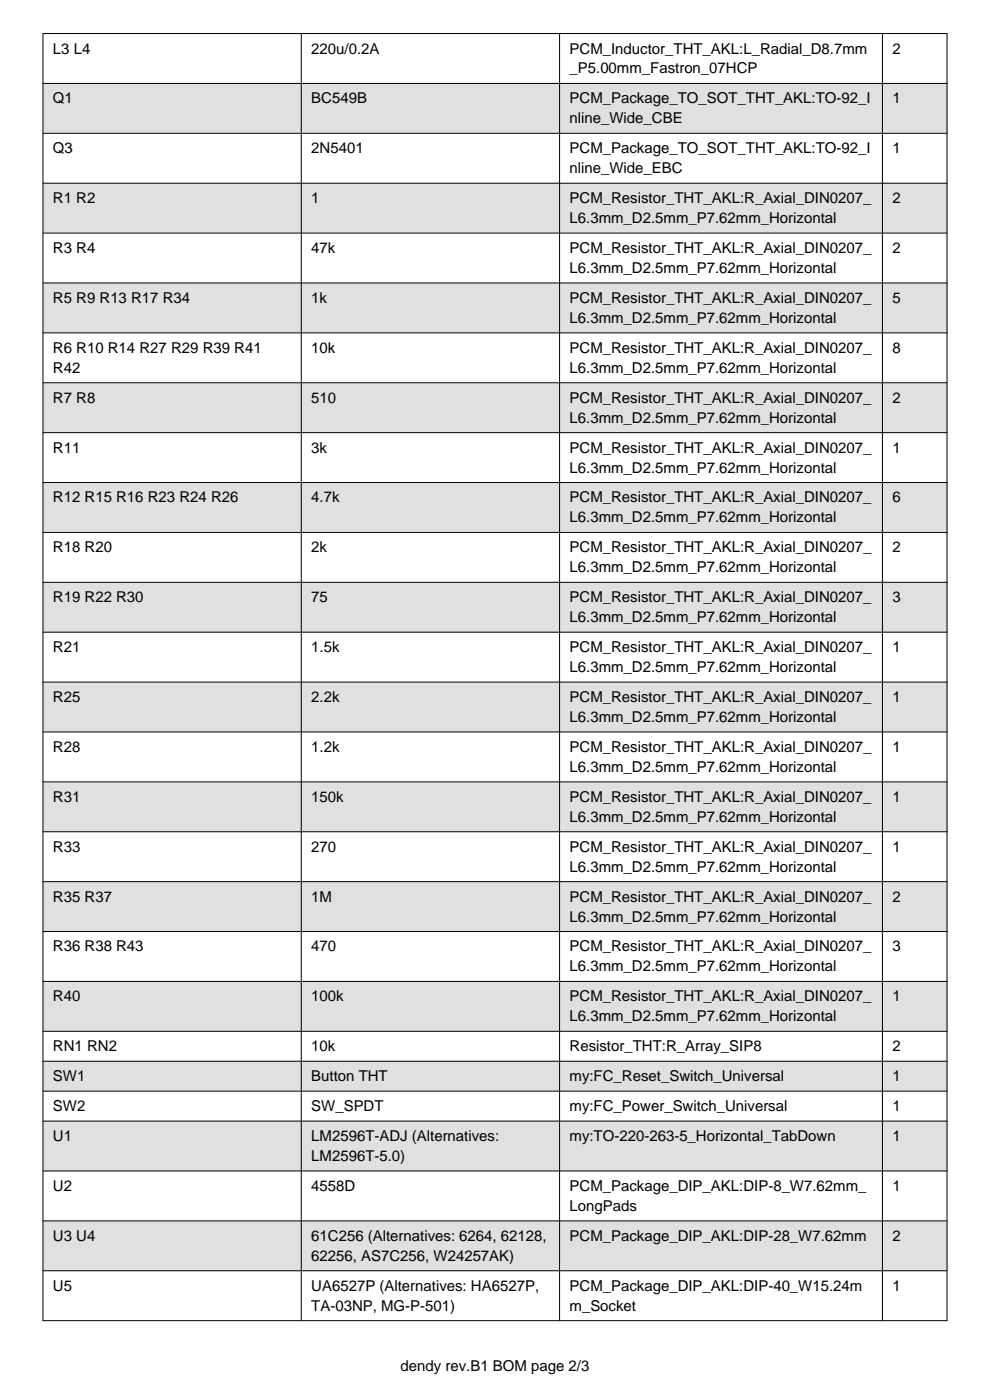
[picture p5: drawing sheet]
<svg xmlns="http://www.w3.org/2000/svg" width="210mm" height="297mm" viewBox="0 0 210 297" stroke-linecap="round" stroke-linejoin="round" font-family="sans-serif">
<defs><g id="words">
<g font-size="3.2">
<text x="11.2" y="11.3">L3 L4</text>
<text x="66" y="11.3">220u/0.2A</text>
<text x="120.8" y="11.3">PCM_Inductor_THT_AKL:L_Radial_D8.7mm</text>
<text x="189.3" y="11.3">2</text>
<text x="120.8" y="15.6">_P5.00mm_Fastron_07HCP</text>
<text x="11.2" y="21.9">Q1</text>
<text x="66" y="21.9">BC549B</text>
<text x="120.8" y="21.9">PCM_Package_TO_SOT_THT_AKL:TO-92_I</text>
<text x="189.3" y="21.9">1</text>
<text x="120.8" y="26.2">nline_Wide_CBE</text>
<text x="11.2" y="32.5">Q3</text>
<text x="66" y="32.5">2N5401</text>
<text x="120.8" y="32.5">PCM_Package_TO_SOT_THT_AKL:TO-92_I</text>
<text x="189.3" y="32.5">1</text>
<text x="120.8" y="36.7">nline_Wide_EBC</text>
<text x="11.2" y="43.1">R1 R2</text>
<text x="66" y="43.1">1</text>
<text x="120.8" y="43.1">PCM_Resistor_THT_AKL:R_Axial_DIN0207_</text>
<text x="120.8" y="47.3">L6.3mm_D2.5mm_P7.62mm_Horizontal</text>
<text x="189.3" y="43.1">2</text>
<text x="11.2" y="53.7">R3 R4</text>
<text x="66" y="53.7">47k</text>
<text x="120.8" y="53.7">PCM_Resistor_THT_AKL:R_Axial_DIN0207_</text>
<text x="189.3" y="53.7">2</text>
<text x="120.8" y="57.9">L6.3mm_D2.5mm_P7.62mm_Horizontal</text>
<text x="11.2" y="64.3">R5 R9 R13 R17 R34</text>
<text x="66" y="64.3">1k</text>
<text x="120.8" y="64.3">PCM_Resistor_THT_AKL:R_Axial_DIN0207_</text>
<text x="189.3" y="64.3">5</text>
<text x="120.8" y="68.5">L6.3mm_D2.5mm_P7.62mm_Horizontal</text>
<text x="11.2" y="74.8">R6 R10 R14 R27 R29 R39 R41</text>
<text x="66" y="74.8">10k</text>
<text x="120.8" y="74.8">PCM_Resistor_THT_AKL:R_Axial_DIN0207_</text>
<text x="189.3" y="74.8">8</text>
<text x="11.2" y="79.1">R42</text>
<text x="120.8" y="79.1">L6.3mm_D2.5mm_P7.62mm_Horizontal</text>
<text x="11.2" y="85.4">R7 R8</text>
<text x="66" y="85.4">510</text>
<text x="120.8" y="85.4">PCM_Resistor_THT_AKL:R_Axial_DIN0207_</text>
<text x="120.8" y="89.7">L6.3mm_D2.5mm_P7.62mm_Horizontal</text>
<text x="189.3" y="85.4">2</text>
<text x="11.2" y="96">R11</text>
<text x="66" y="96">3k</text>
<text x="120.8" y="96">PCM_Resistor_THT_AKL:R_Axial_DIN0207_</text>
<text x="120.8" y="100.2">L6.3mm_D2.5mm_P7.62mm_Horizontal</text>
<text x="189.3" y="96">1</text>
<text x="11.2" y="106.6">R12 R15 R16 R23 R24 R26</text>
<text x="66" y="106.6">4.7k</text>
<text x="120.8" y="106.6">PCM_Resistor_THT_AKL:R_Axial_DIN0207_</text>
<text x="189.3" y="106.6">6</text>
<text x="120.8" y="110.8">L6.3mm_D2.5mm_P7.62mm_Horizontal</text>
<text x="11.2" y="117.2">R18 R20</text>
<text x="66" y="117.2">2k</text>
<text x="120.8" y="117.2">PCM_Resistor_THT_AKL:R_Axial_DIN0207_</text>
<text x="189.3" y="117.2">2</text>
<text x="120.8" y="121.4">L6.3mm_D2.5mm_P7.62mm_Horizontal</text>
<text x="11.2" y="127.8">R19 R22 R30</text>
<text x="66" y="127.8">75</text>
<text x="120.8" y="127.8">PCM_Resistor_THT_AKL:R_Axial_DIN0207_</text>
<text x="120.8" y="132">L6.3mm_D2.5mm_P7.62mm_Horizontal</text>
<text x="189.3" y="127.8">3</text>
<text x="11.2" y="138.3">R21</text>
<text x="66" y="138.3">1.5k</text>
<text x="120.8" y="138.3">PCM_Resistor_THT_AKL:R_Axial_DIN0207_</text>
<text x="120.8" y="142.6">L6.3mm_D2.5mm_P7.62mm_Horizontal</text>
<text x="189.3" y="138.3">1</text>
<text x="11.2" y="148.9">R25</text>
<text x="66" y="148.9">2.2k</text>
<text x="120.8" y="148.9">PCM_Resistor_THT_AKL:R_Axial_DIN0207_</text>
<text x="189.3" y="148.9">1</text>
<text x="120.8" y="153.2">L6.3mm_D2.5mm_P7.62mm_Horizontal</text>
<text x="11.2" y="159.5">R28</text>
<text x="66" y="159.5">1.2k</text>
<text x="120.8" y="159.5">PCM_Resistor_THT_AKL:R_Axial_DIN0207_</text>
<text x="189.3" y="159.5">1</text>
<text x="120.8" y="163.7">L6.3mm_D2.5mm_P7.62mm_Horizontal</text>
<text x="11.2" y="170.1">R31</text>
<text x="66" y="170.1">150k</text>
<text x="120.8" y="170.1">PCM_Resistor_THT_AKL:R_Axial_DIN0207_</text>
<text x="189.3" y="170.1">1</text>
<text x="120.8" y="174.3">L6.3mm_D2.5mm_P7.62mm_Horizontal</text>
<text x="11.2" y="180.7">R33</text>
<text x="66" y="180.7">270</text>
<text x="120.8" y="180.7">PCM_Resistor_THT_AKL:R_Axial_DIN0207_</text>
<text x="120.8" y="184.9">L6.3mm_D2.5mm_P7.62mm_Horizontal</text>
<text x="189.3" y="180.7">1</text>
<text x="11.2" y="191.3">R35 R37</text>
<text x="66" y="191.3">1M</text>
<text x="120.8" y="191.3">PCM_Resistor_THT_AKL:R_Axial_DIN0207_</text>
<text x="189.3" y="191.3">2</text>
<text x="120.8" y="195.5">L6.3mm_D2.5mm_P7.62mm_Horizontal</text>
<text x="11.2" y="201.8">R36 R38 R43</text>
<text x="66" y="201.8">470</text>
<text x="120.8" y="201.8">PCM_Resistor_THT_AKL:R_Axial_DIN0207_</text>
<text x="189.3" y="201.8">3</text>
<text x="120.8" y="206.1">L6.3mm_D2.5mm_P7.62mm_Horizontal</text>
<text x="11.2" y="212.4">R40</text>
<text x="66" y="212.4">100k</text>
<text x="120.8" y="212.4">PCM_Resistor_THT_AKL:R_Axial_DIN0207_</text>
<text x="189.3" y="212.4">1</text>
<text x="120.8" y="216.7">L6.3mm_D2.5mm_P7.62mm_Horizontal</text>
<text x="11.2" y="223">RN1 RN2</text>
<text x="66" y="223">10k</text>
<text x="120.8" y="223">Resistor_THT:R_Array_SIP8</text>
<text x="189.3" y="223">2</text>
<text x="11.2" y="229.4">SW1</text>
<text x="66" y="229.4">Button THT</text>
<text x="120.8" y="229.4">my:FC_Reset_Switch_Universal</text>
<text x="189.3" y="229.4">1</text>
<text x="11.2" y="235.7">SW2</text>
<text x="66" y="235.7">SW_SPDT</text>
<text x="120.8" y="235.7">my:FC_Power_Switch_Universal</text>
<text x="189.3" y="235.7">1</text>
<text x="11.2" y="242.1">U1</text>
<text x="66" y="242.1">LM2596T-ADJ (Alternatives:</text>
<text x="120.8" y="242.1">my:TO-220-263-5_Horizontal_TabDown</text>
<text x="189.3" y="242.1">1</text>
<text x="66" y="246.3">LM2596T-5.0)</text>
<text x="11.2" y="252.7">U2</text>
<text x="66" y="252.7">4558D</text>
<text x="120.8" y="252.7">PCM_Package_DIP_AKL:DIP-8_W7.62mm_</text>
<text x="120.8" y="256.9">LongPads</text>
<text x="189.3" y="252.7">1</text>
<text x="11.2" y="263.2">U3 U4</text>
<text x="66" y="263.2">61C256 (Alternatives: 6264, 62128,</text>
<text x="120.8" y="263.2">PCM_Package_DIP_AKL:DIP-28_W7.62mm</text>
<text x="189.3" y="263.2">2</text>
<text x="66" y="267.5">62256, AS7C256, W24257AK)</text>
<text x="11.2" y="273.8">U5</text>
<text x="66" y="273.8">UA6527P (Alternatives: HA6527P,</text>
<text x="120.8" y="273.8">PCM_Package_DIP_AKL:DIP-40_W15.24m</text>
<text x="189.3" y="273.8">1</text>
<text x="66" y="278.1">TA-03NP, MG-P-501)</text>
<text x="120.8" y="278.1">m_Socket</text>
<text x="85" y="290.9">dendy rev.B1 BOM page 2/3</text>
</g>
</g></defs>
<path d="M9.1 17.7h191.8v10.6h-191.8z" fill-rule="evenodd" fill="#e0e0e0"/>
<path d="M9.1 28.3h191.8v10.6h-191.8z" fill-rule="evenodd" fill="#fff"/>
<path d="M9.1 38.9h191.8v10.6h-191.8z" fill-rule="evenodd" fill="#e0e0e0"/>
<path d="M9.1 49.5h191.8v10.5h-191.8z" fill-rule="evenodd" fill="#fff"/>
<path d="M9.1 60h191.8v10.6h-191.8z" fill-rule="evenodd" fill="#e0e0e0"/>
<path d="M9.1 70.6h191.8v10.6h-191.8z" fill-rule="evenodd" fill="#fff"/>
<path d="M9.1 81.2h191.8v10.6h-191.8z" fill-rule="evenodd" fill="#e0e0e0"/>
<path d="M9.1 91.8h191.8v10.6h-191.8z" fill-rule="evenodd" fill="#fff"/>
<path d="M9.1 102.4h191.8v10.6h-191.8z" fill-rule="evenodd" fill="#e0e0e0"/>
<path d="M9.1 113h191.8v10.5h-191.8z" fill-rule="evenodd" fill="#fff"/>
<path d="M9.1 123.5h191.8v10.6h-191.8z" fill-rule="evenodd" fill="#e0e0e0"/>
<path d="M9.1 134.1h191.8v10.6h-191.8z" fill-rule="evenodd" fill="#fff"/>
<path d="M9.1 144.7h191.8v10.6h-191.8z" fill-rule="evenodd" fill="#e0e0e0"/>
<path d="M9.1 155.3h191.8v10.6h-191.8z" fill-rule="evenodd" fill="#fff"/>
<path d="M9.1 165.9h191.8v10.6h-191.8z" fill-rule="evenodd" fill="#e0e0e0"/>
<path d="M9.1 176.5h191.8v10.5h-191.8z" fill-rule="evenodd" fill="#fff"/>
<path d="M9.1 187h191.8v10.6h-191.8z" fill-rule="evenodd" fill="#e0e0e0"/>
<path d="M9.1 197.6h191.8v10.6h-191.8z" fill-rule="evenodd" fill="#fff"/>
<path d="M9.1 208.2h191.8v10.6h-191.8z" fill-rule="evenodd" fill="#e0e0e0"/>
<path d="M9.1 218.8h191.8v6.3h-191.8z" fill-rule="evenodd" fill="#fff"/>
<path d="M9.1 225.1h191.8v6.4h-191.8z" fill-rule="evenodd" fill="#e0e0e0"/>
<path d="M9.1 231.5h191.8v6.3h-191.8z" fill-rule="evenodd" fill="#fff"/>
<path d="M9.1 237.8h191.8v10.6h-191.8z" fill-rule="evenodd" fill="#e0e0e0"/>
<path d="M9.1 248.4h191.8v10.6h-191.8z" fill-rule="evenodd" fill="#fff"/>
<path d="M9.1 259h191.8v10.6h-191.8z" fill-rule="evenodd" fill="#e0e0e0"/>
<path d="M9.1 269.6h191.8v10.6h-191.8z" fill-rule="evenodd" fill="#fff"/>
<g fill="none" stroke="#000" stroke-width=".21">
<path d="M9.1 7.1h191.8v273.1h-191.8zM9.1 17.7h191.8M63.9 7.1v273.1M118.7 7.1v273.1M187.2 7.1v273.1M9.1 28.3h191.8M9.1 38.9h191.8M9.1 49.5h191.8M9.1 60h191.8M9.1 70.6h191.8M9.1 81.2h191.8M9.1 91.8h191.8"/>
<path d="M9.1 102.4h191.8M9.1 113h191.8M9.1 123.5h191.8M9.1 134.1h191.8M9.1 144.7h191.8M9.1 155.3h191.8M9.1 165.9h191.8M9.1 176.5h191.8M9.1 187h191.8M9.1 197.6h191.8M9.1 208.2h191.8M9.1 218.8h191.8"/>
<path d="M9.1 225.1h191.8M9.1 231.5h191.8M9.1 237.8h191.8M9.1 248.4h191.8M9.1 259h191.8M9.1 269.6h191.8"/>
</g>
<use href="#words"/>
</svg>
